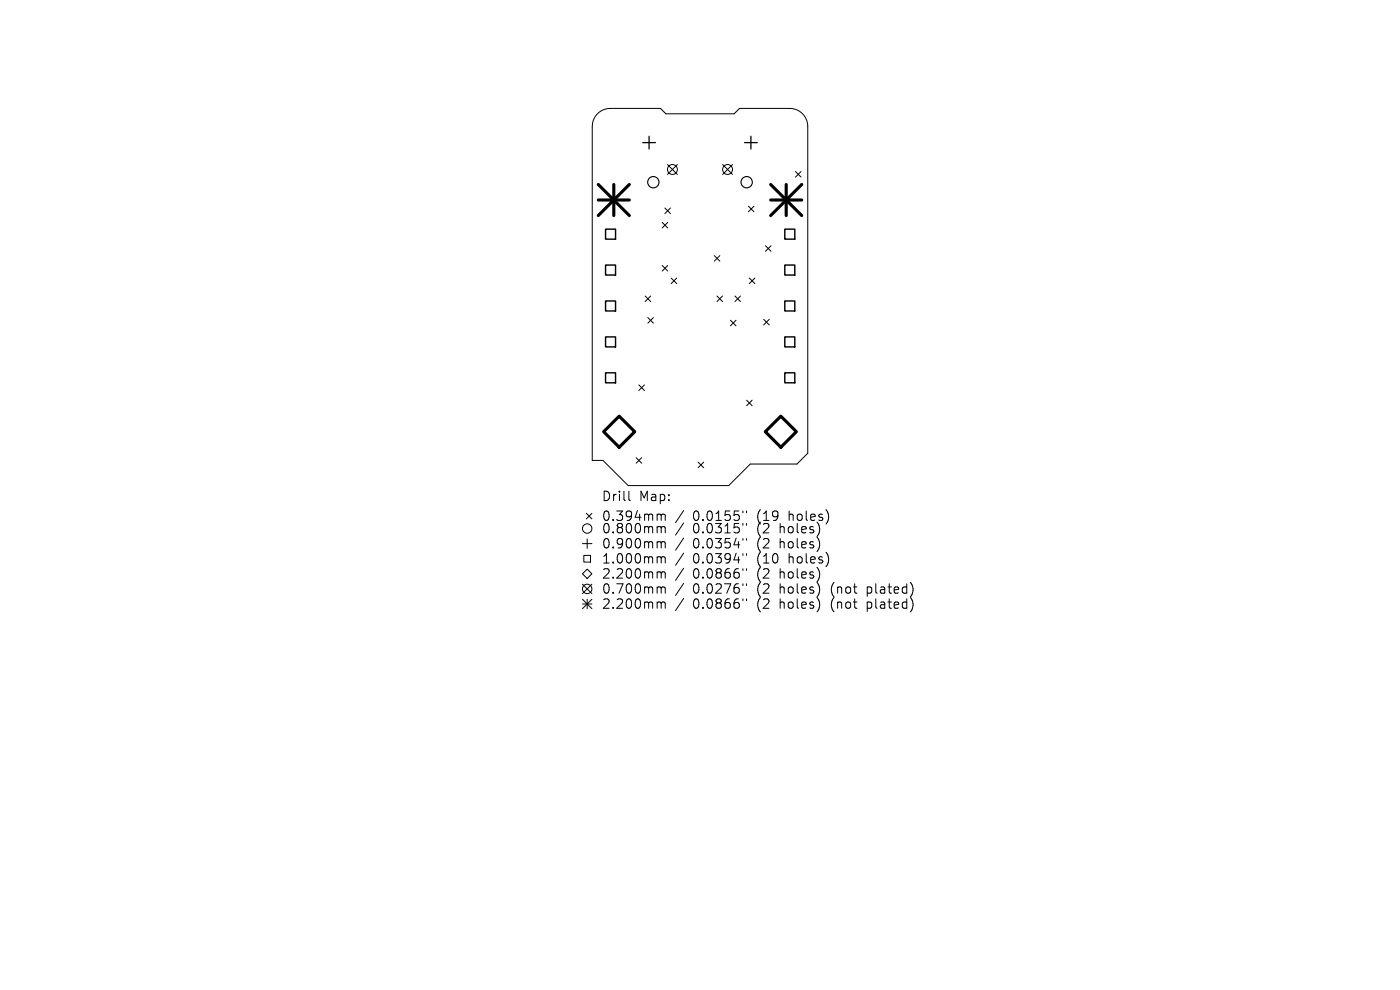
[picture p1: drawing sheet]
<svg xmlns="http://www.w3.org/2000/svg" width="297mm" height="210mm" viewBox="0 0 297 210" stroke-linecap="round" stroke-linejoin="round" font-family="sans-serif">
<defs><g id="words">
<g font-size="2.8">
<text x="127.6" y="106.6">Drill</text>
<text x="135.6" y="106.6">Map:</text>
<text x="127.6" y="110.8">0.394mm</text>
<text x="127.6" y="113.4">0.800mm</text>
<text x="147" y="110.8">0.0155&quot;</text>
<text x="147" y="113.4">0.0315&quot;</text>
<text x="160.7" y="110.8">(19</text>
<text x="160.7" y="113.4">(2</text>
<text x="165.7" y="113.4">holes)</text>
<text x="167.6" y="110.8">holes)</text>
<text x="127.6" y="116.6">0.900mm</text>
<text x="127.6" y="119.8">1.000mm</text>
<text x="147" y="116.6">0.0354&quot;</text>
<text x="147" y="119.8">0.0394&quot;</text>
<text x="160.7" y="116.6">(2</text>
<text x="160.7" y="119.8">(10</text>
<text x="165.7" y="116.6">holes)</text>
<text x="167.6" y="119.8">holes)</text>
<text x="127.6" y="123">2.200mm</text>
<text x="147" y="123">0.0866&quot;</text>
<text x="160.7" y="123">(2</text>
<text x="165.7" y="123">holes)</text>
<text x="127.6" y="126.2">0.700mm</text>
<text x="127.6" y="129.4">2.200mm</text>
<text x="147" y="126.2">0.0276&quot;</text>
<text x="147" y="129.4">0.0866&quot;</text>
<text x="160.7" y="126.2">(2</text>
<text x="160.7" y="129.4">(2</text>
<text x="165.7" y="126.2">holes)</text>
<text x="165.7" y="129.4">holes)</text>
<text x="176.8" y="126.2">(not</text>
<text x="176.8" y="129.4">(not</text>
<text x="184.6" y="126.2">plated)</text>
<text x="184.6" y="129.4">plated)</text>
</g>
</g></defs>
<g fill="none" stroke="#000" stroke-width=".21">
<path d="M126.6 24.3a3.8 3.8 0 0 1 2.9-1.3h10.6l1.2 1.1h14.4l1.2-1.1h10.7a3.8 3.8 0 0 1 3.8 3.8v69.3l-2.3 2.3h-9.9l-4.6 4.6h-21.3l-5.4-5.3h-2.3v-70.9a3.8 3.8 0 0 1 1-2.5zM141.6 34.9l2.1 2.1M143.7 34.9l-2.1 2.1M153.3 34.9l2.1 2.1M155.4 34.9l-2.1 2.1M168.8 36.4l1.1 1.2M169.9 36.4l-1.1 1.2M140.5 47.2l1.2 1.2M140.5 56.3l1.2 1.2M141.1 44.1l1.1 1.2M141.7 47.2l-1.2 1.2M141.7 56.3l-1.2 1.2"/>
<path d="M142.2 44.1l-1.1 1.2M142.4 59l1.2 1.2M143.6 59l-1.2 1.2M151.5 54.2l1.2 1.2M152.7 54.2l-1.2 1.2M158.8 43.7l1.2 1.2M159 59l1.1 1.2M160 43.7l-1.2 1.2M160.1 59l-1.1 1.2M162.4 52.1l1.2 1.2M163.6 52.1l-1.2 1.2M136.9 62.8l1.1 1.2"/>
<path d="M137.4 67.4l1.2 1.1M138 62.8l-1.1 1.2M138.6 67.4l-1.2 1.1M152.1 62.8l1.2 1.2M153.3 62.8l-1.2 1.2M155 67.9l1.1 1.2M155.9 62.8l1.2 1.2M156.1 67.9l-1.1 1.2M157.1 62.8l-1.2 1.2M162 67.7l1.2 1.2M163.2 67.7l-1.2 1.2M135 97.1l1.1 1.2"/>
<path d="M135.5 81.7l1.2 1.1M136.1 97.1l-1.1 1.2M136.7 81.7l-1.2 1.1M148.1 98l1.2 1.2M149.3 98l-1.2 1.2M158.4 84.9l1.2 1.2M159.6 84.9l-1.2 1.2M123.6 115.3h2M123.9 117.8h1.4v1.4h-1.4zM124.4 108.9l1.2 1.2M124.6 114.3v2M125.6 108.9l-1.2 1.2"/>
<path d="M133.4 104.2v1.7l.3 .3M139.7 109.1l.5 .1 .1 .1M139.7 111.7h.3l.3 .3M139.7 114.9h.3l.3 .3M139.7 118.1h.3l.3 .3M140.3 109.3l.3-.2 .4 .1 .1 1.2M140.3 109.3v1.1M140.3 112v1M140.3 115.2v1M140.3 118.4v1M140.3 112l.3-.3 .4 .1 .1 1.2M140.3 115.2l.3-.3 .4 .1 .1 1.2"/>
<path d="M140.3 118.4l.3-.3 .4 .1 .1 1.2M145 108.3l-1.7 2.6M145 110.9l-1.7 2.6M145 114.1l-1.7 2.6M145 117.3l-1.7 2.6M157.6 108.4v.4M157.6 111v.4M157.6 114.2v.4M157.6 117.4v.4M158.4 108.4v.4M158.4 111v.4M158.4 114.2v.4"/>
<path d="M158.4 117.4v.4M123.6 123.9l2 2M123.6 127.1l2 2M123.6 128.1h2M124.6 120.7l1 1-1 1-1-1zM124.6 127.1v2M125.6 123.9l-2 2M125.6 127.1l-2 2M139.7 121.3l.5 .1 .1 .2M139.7 124.5l.5 .1 .1 .2M139.7 127.7h.3l.3 .3M140.3 121.6v1"/>
<path d="M140.3 124.8v1M140.3 128v1M140.3 121.6l.3-.3 .4 .1 .1 1.2M140.3 124.8l.3-.3 .4 .1 .1 1.2M140.3 128l.3-.3 .4 .1 .1 1.2M145 120.5l-1.7 2.6M145 123.7l-1.7 2.6M145 126.9l-1.7 2.6M157.6 120.6v.4M157.6 123.8v.4M157.6 127v.4M158.4 120.6v.4"/>
<path d="M158.4 123.8v.4M158.4 127v.4"/>
<circle cx="142.7" cy="36" r="1.05"/>
<circle cx="154.4" cy="36" r="1.05"/>
<circle cx="124.6" cy="112.1" r="1"/>
<circle cx="124.6" cy="124.9" r="1"/>
</g>
<g fill="none" stroke="#000" stroke-width=".24">
<circle cx="138.6" cy="38.7" r="1.2"/>
<circle cx="158.4" cy="38.7" r="1.2"/>
</g>
<path d="M136.4 30.3h2.7M137.7 28.9v2.7M158 30.3h2.7M159.3 28.9v2.7" fill="none" stroke="#000" stroke-width=".27"/>
<path d="M128.5 48.6h2.1v2.1h-2.1zM128.5 56.2h2.1v2.1h-2.1zM166.5 48.6h2.1v2.1h-2.1zM166.5 56.2h2.1v2.1h-2.1zM128.5 63.8h2.1v2.2h-2.1zM128.5 71.5h2.1v2.1h-2.1zM128.5 79.1h2.1v2.1h-2.1zM166.5 63.8h2.1v2.2h-2.1zM166.5 71.5h2.1v2.1h-2.1zM166.5 79.1h2.1v2.1h-2.1z" fill="none" stroke="#000" stroke-width=".3"/>
<path d="M126.9 39.1l6.6 6.6M130.2 39.1v6.6M133.5 39.1l-6.6 6.6M163.5 39.1l6.6 6.6M166.8 39.1v6.6M170.1 39.1l-6.6 6.6M126.9 42.4h6.6M163.5 42.4h6.6M128.1 91.6l3.3-3.3 3.3 3.3-3.3 3.3zM162.3 91.6l3.3-3.3 3.3 3.3-3.3 3.3z" fill="none" stroke="#000" stroke-width=".66"/>
<use href="#words"/>
</svg>
